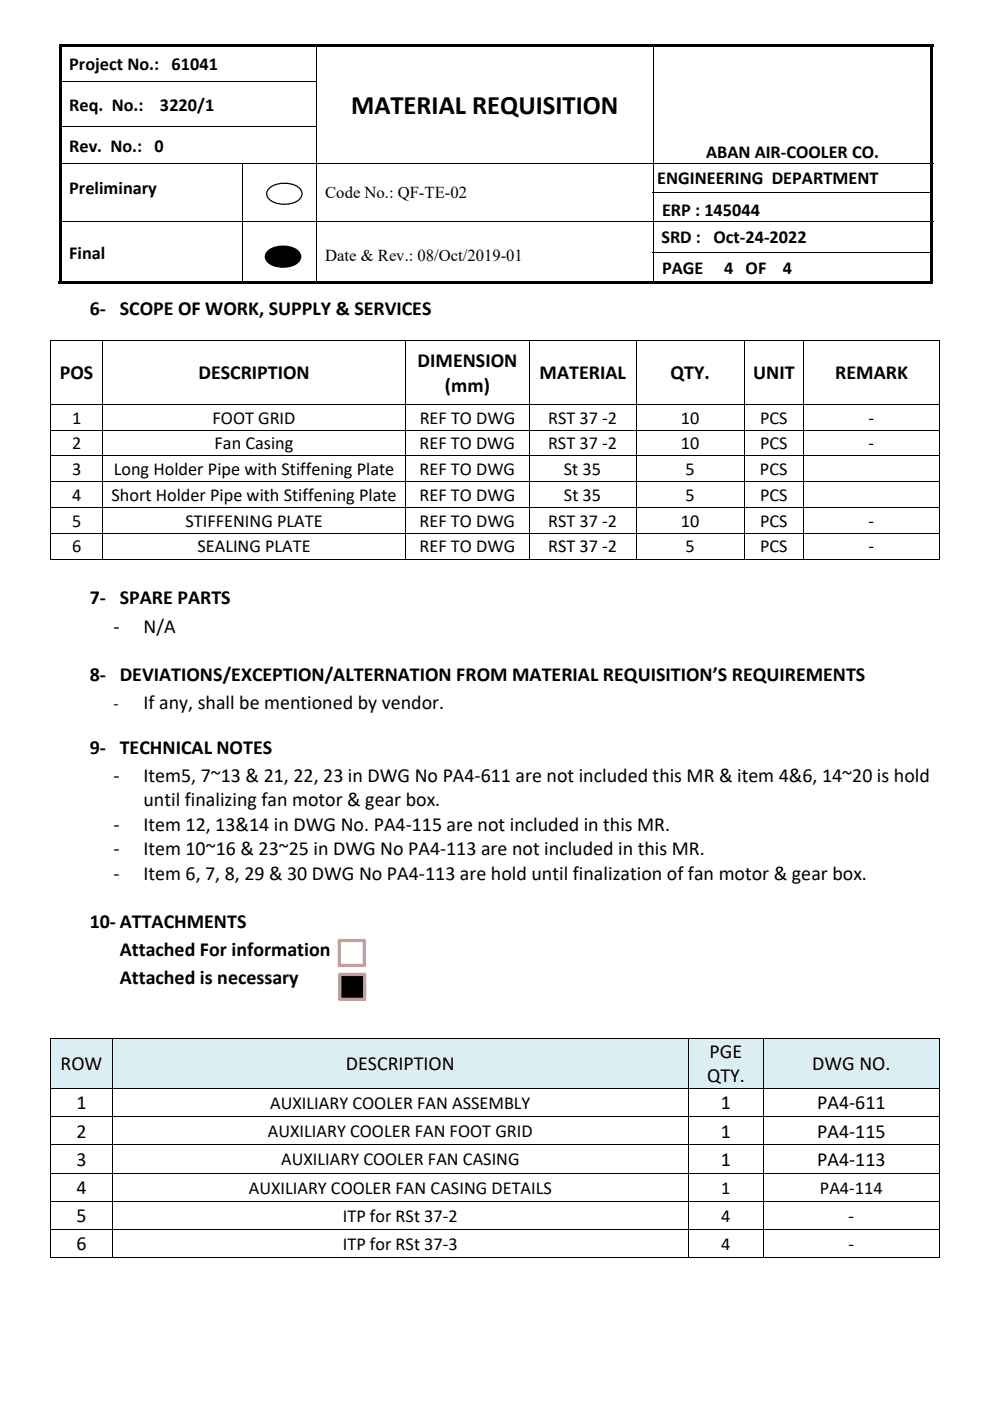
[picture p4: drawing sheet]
<svg xmlns="http://www.w3.org/2000/svg" width="210mm" height="297mm" viewBox="0 0 210 297" stroke-linecap="round" stroke-linejoin="round" font-family="sans-serif">
<defs><g id="words">
<text font-size="5.7" x="74.5" y="24.2">MATERIAL REQUISITION</text>
<g font-size="4.2">
<text x="19" y="66.7">6‐ SCOPE OF WORK, SUPPLY &amp; SERVICES</text>
<text x="88.6" y="77.9">DIMENSION</text>
<text x="12.7" y="80.4">POS</text>
<text x="42.1" y="80.4">DESCRIPTION</text>
<text x="94.4" y="83">(mm)</text>
<text x="114.4" y="80.4">MATERIAL</text>
<text x="142.2" y="80.4">QTY.</text>
<text x="159.8" y="80.4">UNIT</text>
<text x="177.1" y="80.4">REMARK</text>
<text x="19" y="128.2">7‐ SPARE PARTS</text>
<text x="24.1" y="134.1">‐</text>
<text x="30.4" y="134.1">N/A</text>
<text x="19" y="144.4">8‐ DEVIATIONS/EXCEPTION/ALTERNATION FROM MATERIAL REQUISITION’S REQUIREMENTS</text>
<text x="30.4" y="150.4">If any, shall be mentioned by vendor.</text>
<text x="19" y="159.9">9‐ TECHNICAL NOTES</text>
<text x="24.1" y="165.8">‐</text>
<text x="30.4" y="165.8">Item5, 7~13 &amp; 21, 22, 23 in DWG No PA4‐611 are not included this MR &amp; item 4&amp;6, 14~20 is hold</text>
<text x="30.4" y="171">until finalizing fan motor &amp; gear box.</text>
<text x="24.1" y="176.1">‐</text>
<text x="30.4" y="176.1">Item 12, 13&amp;14 in DWG No. PA4‐115 are not included in this MR.</text>
<text x="24.1" y="181.3">‐</text>
<text x="30.4" y="181.3">Item 10~16 &amp; 23~25 in DWG No PA4‐113 are not included in this MR.</text>
<text x="24.1" y="186.5">‐</text>
<text x="30.4" y="186.5">Item 6, 7, 8, 29 &amp; 30 DWG No PA4‐113 are hold until finalization of fan motor &amp; gear box.</text>
<text x="19" y="196.8">10‐ ATTACHMENTS</text>
<text x="25.4" y="202.8">Attached For information</text>
<text x="25.4" y="208.7">Attached is necessary</text>
<text x="12.8" y="226.9">ROW</text>
<text x="73.4" y="226.9">DESCRIPTION</text>
<text x="150.5" y="224.3">PGE</text>
<text x="172.3" y="226.9">DWG NO.</text>
<text x="150" y="229.4">QTY.</text>
<text x="16.2" y="235.1">1</text>
<text x="152.9" y="235.1">1</text>
<text x="173.3" y="235.1">PA4‐611</text>
<text x="16.2" y="241.2">2</text>
<text x="152.9" y="241.2">1</text>
<text x="173.3" y="241.2">PA4‐115</text>
<text x="16.2" y="247.2">3</text>
<text x="152.9" y="247.2">1</text>
<text x="173.3" y="247.2">PA4‐113</text>
<text x="16.2" y="253.2">4</text>
<text x="16.2" y="259.2">5</text>
<text x="16.2" y="265.1">6</text>
</g>
<g font-size="3.9">
<text x="14.7" y="14.8">Project No.: 61041</text>
<text x="14.7" y="23.5">Req. No.:</text>
<text x="33.9" y="23.5">3220/1</text>
<text x="14.7" y="32.2">Rev. No.: 0</text>
<text x="149.8" y="33.5">ABAN AIR‐COOLER CO.</text>
<text x="14.7" y="41">Preliminary</text>
<text x="139.4" y="39.1">ENGINEERING DEPARTMENT</text>
<text x="140.4" y="45.8">ERP : 145044</text>
<text x="140.3" y="51.5">SRD : Oct‐24‐2022</text>
<text x="14.7" y="54.8">Final</text>
<text x="140.4" y="58">PAGE</text>
<text x="153.6" y="58">4 OF</text>
<text x="166.1" y="58">4</text>
<text x="15.3" y="89.8">1</text>
<text x="45.1" y="89.8">FOOT GRID</text>
<text x="89" y="89.8">REF TO DWG</text>
<text x="116.3" y="89.8">RST 37 ‐2</text>
<text x="144.4" y="89.8">10</text>
<text x="161.2" y="89.8">PCS</text>
<text x="184.2" y="89.8">‐</text>
<text x="15.3" y="95.3">2</text>
<text x="45.5" y="95.3">Fan Casing</text>
<text x="89" y="95.3">REF TO DWG</text>
<text x="116.2" y="95.3">RST 37 ‐2</text>
<text x="144.4" y="95.3">10</text>
<text x="161.2" y="95.3">PCS</text>
<text x="184.2" y="95.3">‐</text>
<text x="15.3" y="100.7">3</text>
<text x="24.1" y="100.7">Long Holder Pipe with Stiffening Plate</text>
<text x="89" y="100.7">REF TO DWG</text>
<text x="119.6" y="100.7">St 35</text>
<text x="145.4" y="100.7">5</text>
<text x="161.2" y="100.7">PCS</text>
<text x="15.3" y="106.2">4</text>
<text x="23.6" y="106.2">Short Holder Pipe with Stiffening Plate</text>
<text x="89" y="106.2">REF TO DWG</text>
<text x="119.6" y="106.2">St 35</text>
<text x="145.4" y="106.2">5</text>
<text x="161.2" y="106.2">PCS</text>
<text x="15.3" y="111.7">5</text>
<text x="39.3" y="111.7">STIFFENING PLATE</text>
<text x="89" y="111.7">REF TO DWG</text>
<text x="116.2" y="111.7">RST 37 ‐2</text>
<text x="144.4" y="111.7">10</text>
<text x="161.2" y="111.7">PCS</text>
<text x="184.2" y="111.7">‐</text>
<text x="15.3" y="117.1">6</text>
<text x="41.9" y="117.1">SEALING PLATE</text>
<text x="89" y="117.1">REF TO DWG</text>
<text x="116.3" y="117.1">RST 37 ‐2</text>
<text x="145.4" y="117.1">5</text>
<text x="161.2" y="117.1">PCS</text>
<text x="184.2" y="117.1">‐</text>
<text x="57.3" y="235">AUXILIARY COOLER FAN ASSEMBLY</text>
<text x="56.8" y="241.1">AUXILIARY COOLER FAN FOOT GRID</text>
<text x="59.6" y="247.1">AUXILIARY COOLER FAN CASING</text>
<text x="52.8" y="253.1">AUXILIARY COOLER FAN CASING DETAILS</text>
<text x="153" y="253.1">1</text>
<text x="173.9" y="253.1">PA4‐114</text>
<text x="72.7" y="259.1">ITP for RSt 37‐2</text>
<text x="153" y="259.1">4</text>
<text x="180" y="259.1">‐</text>
<text x="72.7" y="265">ITP for RSt 37‐3</text>
<text x="153" y="265">4</text>
<text x="180" y="265">‐</text>
</g>
<g font-size="3.5">
<text x="69" y="42">Code No.: QF-TE-02</text>
<text x="69" y="55.3">Date &amp; Rev.: 08/Oct/2019-01</text>
<text x="24.1" y="150.4">‐</text>
</g>
</g></defs>
<g fill="#000">
<path d="M12.5 9.3h.5v.5h-.5zM12.5 9.3h185.4v.5h-185.4zM12.5 9.8h.5v7.4h-.5zM12.5 17.2h.5v.5h-.5zM67 17.2h.2v.5h-.2zM138.4 17.2h.2v.5h-.2zM197.4 9.3h.5v.5h-.5zM197.4 9.8h.5v7.4h-.5zM197.4 17.2h.5v.5h-.5zM12.5 17.7h.5v8.9h-.5zM12.5 26.6h.5v.6h-.5zM12.5 27.2h.5v7.3h-.5z"/>
<path d="M67 26.6h.2v.6h-.2zM138.4 26.6h.2v.6h-.2zM197.4 17.7h.5v8.9h-.5zM197.4 26.6h.5v.6h-.5zM197.4 27.2h.5v7.3h-.5zM12.5 34.7h.5v6.1h-.5zM12.5 40.8h.5v.2h-.5zM12.5 41h.5v5.8h-.5zM12.5 47h.5v6.4h-.5zM12.5 53.4h.5v.2h-.5zM51.3 40.8h.2v.2h-.2zM51.3 53.4h.2v.2h-.2z"/>
<path d="M67 40.8h.2v.2h-.2zM67 53.4h.2v.2h-.2zM197.4 34.7h.5v6.1h-.5zM197.4 41h.5v5.8h-.5zM197.4 47h.5v6.4h-.5zM10.7 72.2h.2v.1h-.2zM12.5 53.6h.5v6.6h-.5zM12.5 59.7h38.8v.5h-38.8zM51.3 59.7h15.7v.5h-15.7zM67 59.7h71.4v.5h-71.4zM138.4 59.7h59v.5h-59zM197.4 53.6h.5v6.6h-.5z"/>
<path d="M197.4 59.7h.5v.5h-.5zM199.2 72.2h.1v.1h-.1zM199.2 118.5h.1v.1h-.1z"/>
<path d="M57 52.9a5.4 5.4 0 0 1 6.6 .6 1.79 1.79 0 0 1-1.1 2.7 5.6 5.6 0 0 1-6-.7 1.71 1.71 0 0 1 .5-2.6zM56.7 53.6a1.45 1.45 0 0 0 .6 2.2 5.1 5.1 0 0 0 6.1-.6 1.38 1.38 0 0 0-.5-2.1 5.2 5.2 0 0 0-6.2 .5z"/>
<path d="M57.3 39.6a5.4 5.4 0 0 1 6.6 .5 1.79 1.79 0 0 1-1 2.8 5.6 5.6 0 0 1-6.1-.7l-.4-1.1a1.78 1.78 0 0 1 .9-1.5zM57 40.2a1.47 1.47 0 0 0 .6 2.3 5.1 5.1 0 0 0 6.1-.7 1.39 1.39 0 0 0-.5-2 5.2 5.2 0 0 0-6.2 .4z"/>
</g>
<g fill="none" stroke="#000" stroke-width=".21">
<path d="M13 17.3h54M67.1 9.8v7.4M67.1 17.7v8.9M138.5 9.8v7.4M138.5 17.7v8.9M12.5 34.6h185.4M13 26.7h54M51.4 34.7v6.1M67.1 27.2v7.3M67.1 34.7v6.1M138.5 27.2v7.3M138.5 34.7v6.1"/>
<path d="M12.5 46.9h185.4M51.4 41v5.8M51.4 47v6.4M51.4 53.6v6.1M67.1 41v5.8M67.1 47v6.4M67.1 53.6v6.1M138.4 40.9h59.5M138.4 53.5h59.5M138.5 41v5.8M138.5 47v6.4M138.5 53.6v6.1"/>
<path d="M10.7 72.2h188.6M10.8 72.3v13.4M21.7 72.3v13.4M86.1 72.3v13.4M112.2 72.3v13.4M135 72.3v13.4M157.8 72.3v13.4M170.4 72.3v13.4M199.2 72.3v13.4M10.7 85.7h188.6M10.7 91.2h188.6M10.7 96.7h188.6"/>
<path d="M10.8 85.8v5.3M10.8 91.3v5.3M10.8 96.8v5.3M21.7 85.8v5.3M21.7 91.3v5.3M21.7 96.8v5.3M86.1 85.8v5.3M86.1 91.3v5.3M86.1 96.8v5.3M112.2 85.8v5.3M112.2 91.3v5.3M112.2 96.8v5.3"/>
<path d="M135 85.8v5.3M135 91.3v5.3M135 96.8v5.3M157.8 85.8v5.3M157.8 91.3v5.3M157.8 96.8v5.3M170.4 85.8v5.3M170.4 91.3v5.3M170.4 96.8v5.3M199.2 85.8v5.3M199.2 91.3v5.3M199.2 96.8v5.3"/>
<path d="M10.7 102.2h188.6M10.7 107.6h188.6M10.7 113.1h188.6M10.7 118.6h11M10.8 102.2v5.3M10.8 107.7v5.3M10.8 113.2v5.4M21.7 102.2v5.3M21.7 107.7v5.3M21.7 113.2v5.4M21.8 118.6h64.2M86.1 102.2v5.3"/>
<path d="M86.1 107.7v5.3M86.1 113.2v5.4M86.1 118.6h26M112.2 102.2v5.3M112.2 107.7v5.3M112.2 113.2v5.4M112.3 118.6h22.6M135 102.2v5.3M135 107.7v5.3M135 113.2v5.4M135 118.6h22.8M157.8 102.2v5.3"/>
<path d="M157.8 107.7v5.3M157.8 113.2v5.4M157.9 118.6h12.4M170.4 102.2v5.3M170.4 107.7v5.3M170.4 113.2v5.4M170.5 118.6h28.7M199.2 102.2v5.3M199.2 107.7v5.3M199.2 113.2v5.4"/>
</g>
<path d="M56.7 53.4a5.2 5.2 0 0 1 6.7 0 1.73 1.73 0 0 1-1 2.8 5.2 5.2 0 0 1-5.7-.8 1.47 1.47 0 0 1 0-2z" fill-rule="evenodd" fill="#000"/>
<g fill="#daeef3">
<path d="M10.9 220.3h12.8v10.3h-12.8z"/>
<path d="M12.7 222.8h9.2v5.2h-9.2z"/>
<path d="M23.9 220.3h122.1v10.3h-122.1z"/>
<path d="M25.7 222.8h118.4v5.2h-118.4z"/>
<path d="M146.1 220.3h15.7v10.3h-15.7z"/>
<path d="M148 220.3h12v5.1h-12z"/>
<path d="M148 225.4h12v5.2h-12z"/>
<path d="M162 220.3h37.1v10.3h-37.1z"/>
<path d="M163.8 222.8h33.5v5.2h-33.5z"/>
</g>
<path d="M10.7 220.1h.2v.2h-.2zM199.2 220.1h.1v.2h-.1zM199.2 266.5h.1v.2h-.1z" fill="#000"/>
<g fill="none" stroke="#000" stroke-width=".21">
<path d="M10.7 220.2h188.6M10.7 230.7h188.6M10.7 236.7h188.6M10.8 220.3v10.3M10.8 230.8v5.8M10.8 236.8v5.9M23.8 220.3v10.3M23.8 230.8v5.8M23.8 236.8v5.9M146.1 220.3v10.3M146.1 230.8v5.8M146.1 236.8v5.9"/>
<path d="M161.9 220.3v10.3M161.9 230.8v5.8M161.9 236.8v5.9M199.2 220.3v10.3M199.2 230.8v5.8M199.2 236.8v5.9M10.7 242.8h188.6M10.7 248.8h188.6M10.7 254.8h188.6M10.8 242.8v5.9M10.8 248.9v5.8M10.8 254.9v5.7"/>
<path d="M23.8 242.8v5.9M23.8 248.9v5.8M23.8 254.9v5.7M146.1 242.8v5.9M146.1 248.9v5.8M146.1 254.9v5.7M161.9 242.8v5.9M161.9 248.9v5.8M161.9 254.9v5.7M199.2 242.8v5.9M199.2 248.9v5.8M199.2 254.9v5.7"/>
<path d="M10.7 260.7h188.6M10.7 266.6h13M10.8 260.8v5.9M23.8 260.8v5.9M23.9 266.6h122.1M146.1 260.8v5.9M146.1 266.6h15.7M161.9 260.8v5.9M162 266.6h37.2M199.2 260.8v5.9"/>
</g>
<path d="M72 199.4h5.3v5.3h-5.3z" fill="#fff"/>
<path d="M71.7 199.2l.3-.1h5.3l.3 .1v5.5l-.2 .3h-5.6l-.2-.3zM72 199.7l.3-.3v5.3l-.3-.4h5.3l-.4 .4v-5.3l.4 .3z" fill="#d99694"/>
<path d="M72.1 206.6h5.3v5.3h-5.3z" fill="#000"/>
<path d="M71.8 206.4l.3-.2 5.4 .1 .2 .3v5.3l-.2 .3h-5.6l-.2-.3zM72.4 206.6v5.3l-.3-.4h5.3l-.4 .4v-5.3l.4 .3h-5.3z" fill="#d99694"/>
<use href="#words"/>
</svg>
